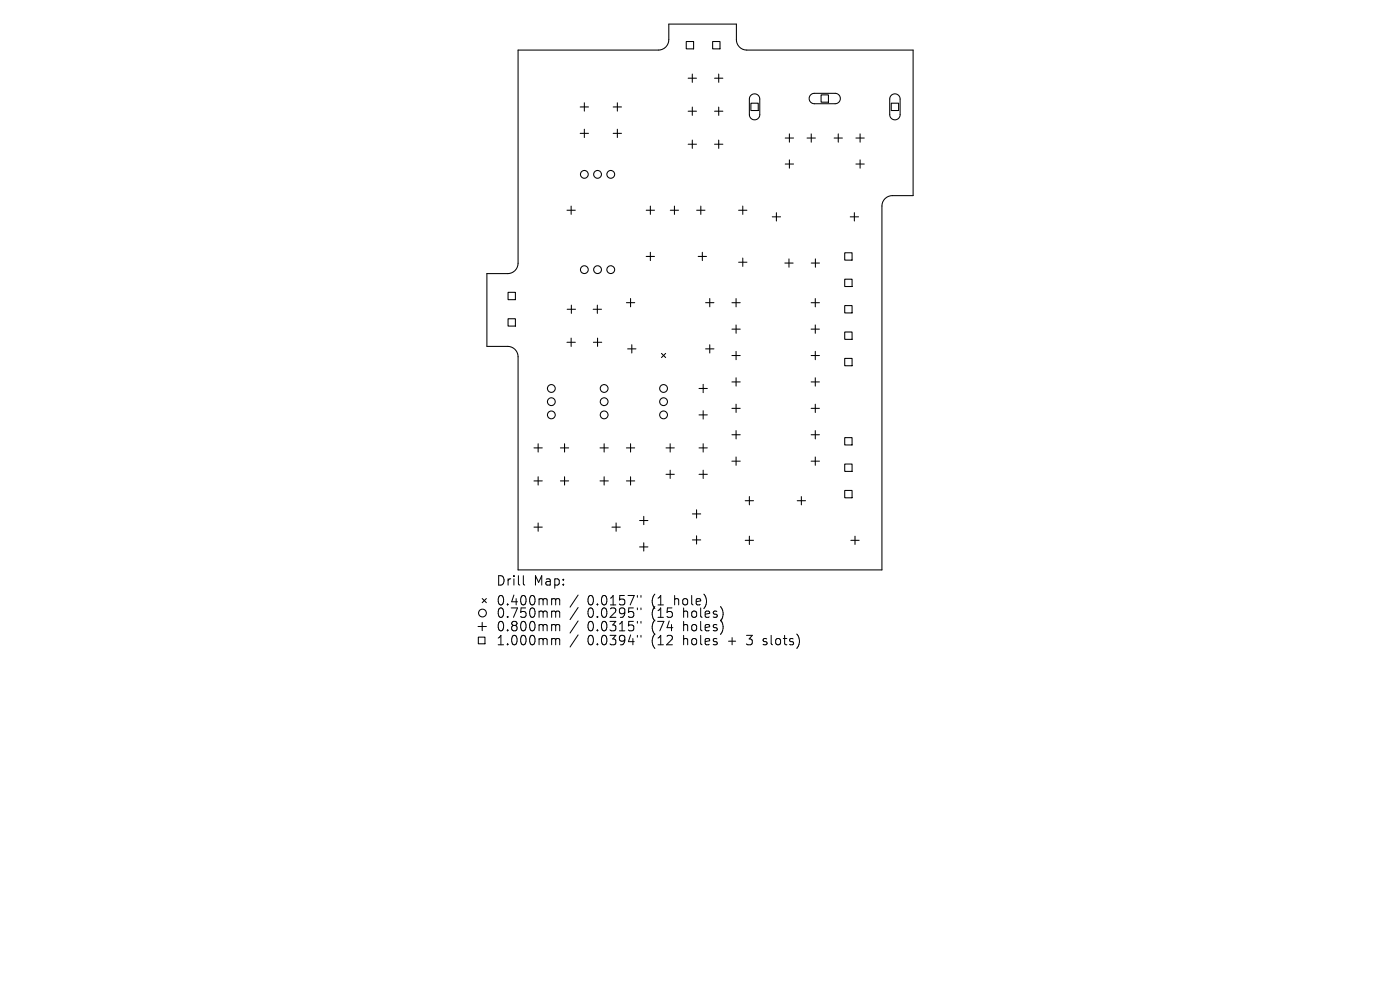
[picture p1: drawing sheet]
<svg xmlns="http://www.w3.org/2000/svg" width="297mm" height="210mm" viewBox="0 0 297 210" stroke-linecap="round" stroke-linejoin="round" font-family="sans-serif">
<defs><g id="words">
<g font-size="2.8">
<text x="105.2" y="124.5">Drill</text>
<text x="113.2" y="124.5">Map:</text>
<text x="105.2" y="128.7">0.400mm</text>
<text x="105.2" y="131.3">0.750mm</text>
<text x="124.6" y="128.7">0.0157&quot;</text>
<text x="124.6" y="131.3">0.0295&quot;</text>
<text x="138.4" y="128.7">(1</text>
<text x="138.4" y="131.3">(15</text>
<text x="143.3" y="128.7">hole)</text>
<text x="145.2" y="131.3">holes)</text>
<text x="105.2" y="134.2">0.800mm</text>
<text x="105.2" y="137.2">1.000mm</text>
<text x="124.6" y="134.2">0.0315&quot;</text>
<text x="124.6" y="137.2">0.0394&quot;</text>
<text x="138.4" y="134.2">(74</text>
<text x="138.4" y="137.2">(12</text>
<text x="145.2" y="134.2">holes)</text>
<text x="145.2" y="137.2">holes</text>
<text x="154.9" y="137.2">+</text>
<text x="159.1" y="137.2">3</text>
<text x="162.8" y="137.2">slots)</text>
</g>
</g></defs>
<g fill="none" stroke="#000" stroke-width=".22">
<path d="M109.9 10.6h29.8a2.21 2.21 0 0 0 2.2-2.2v-3.3h14.3v3.3a2.21 2.21 0 0 0 2.2 2.2h35.3v30.9h-4.4a2.21 2.21 0 0 0-2.2 2.2v77.2h-77.2v-45.2a2.21 2.21 0 0 0-2.2-2.2h-4.4v-15.5h4.4a2.21 2.21 0 0 0 2.2-2.2zM145.6 8.8h1.5v1.6h-1.5zM146 16.6h1.8M146.9 15.7v1.8M151.2 8.8h1.5v1.6h-1.5zM151.6 16.6h1.8M152.5 15.7v1.8M123.1 22.7h1.7M123.1 28.3h1.7M124 21.8v1.8M124 27.4v1.8M130.1 22.7h1.8"/>
<path d="M130.1 28.3h1.8M131 21.8v1.8M131 27.4v1.8M146 23.6h1.8M146 30.6h1.8M146.9 22.7v1.8M146.9 29.7v1.8M151.6 23.6h1.8M151.6 30.6h1.8M152.5 22.7v1.8M152.5 29.7v1.8M159.3 21.9h1.6v1.5h-1.6z"/>
<path d="M159.3 20.2a1.1 1.1 0 0 1 1.2-.2 1.1 1.1 0 0 1 .7 1v3.3a1.1 1.1 0 0 1-1.1 1.1 1.1 1.1 0 0 1-1.1-1.1v-3.4zM166.6 29.3h1.7M166.6 34.8h1.7M167.5 28.4v1.8M167.5 33.9v1.8M171.2 29.3h1.8M172 20.1l.7-.3h4.5a1.1 1.1 0 0 1 1.1 1.1 1.1 1.1 0 0 1-1.1 1.1h-4.4a1.1 1.1 0 0 1-1.1-.7 1.1 1.1 0 0 1 .3-1.2zM172.1 28.4v1.8M174.2 20.1h1.5v1.6h-1.5zM177 29.3h1.7M177.8 28.4v1.8M181.6 29.3h1.7"/>
<path d="M181.6 34.8h1.7M182.5 28.4v1.8M182.5 33.9v1.8M189.1 21.9h1.5v1.5h-1.5zM189.1 20.2a1.1 1.1 0 0 1 1.2-.2 1.1 1.1 0 0 1 .7 1v3.3a1.1 1.1 0 0 1-1.1 1.1 1.1 1.1 0 0 1-1.2-1.1l.1-3.4zM120.3 44.6h1.7M121.2 43.7v1.8M137.1 44.6h1.8M137.1 54.4h1.8M138 43.7v1.8M138 53.5v1.8M142.2 44.6h1.8"/>
<path d="M143.1 43.7v1.8M147.8 44.6h1.8M148.1 54.4h1.8M148.7 43.7v1.8M149 53.5v1.8M156.7 44.6h1.8M156.7 55.6h1.8M157.6 43.7v1.8M157.6 54.7v1.8M163.8 46h1.8M164.7 45.1v1.8M166.5 55.8h1.8"/>
<path d="M167.4 54.9v1.8M172.1 55.8h1.8M173 54.9v1.8M179.2 53.6h1.6v1.6h-1.6zM179.2 59.2h1.6v1.6h-1.6zM180.4 46h1.7M181.3 45.1v1.8M107.8 62h1.5v1.6h-1.5zM107.8 67.6h1.5v1.6h-1.5zM120.3 72.6h1.7M120.3 65.6h1.8M121.2 71.7v1.8"/>
<path d="M121.2 64.7v1.8M125.8 65.6h1.8M125.9 72.6h1.7M126.7 64.7v1.8M126.8 71.7v1.8M132.9 64.2h1.8M133.2 74h1.7M133.8 63.3v1.8M134 73.1v1.8M140.3 75l.9 .8M141.2 75l-.9 .8M149.7 64.2h1.8"/>
<path d="M149.7 74h1.8M150.6 63.3v1.8M150.6 73.1v1.8M155.3 64.2h1.7M155.3 69.8h1.7M155.3 75.4h1.7M156.2 63.3v1.8M156.2 68.9v1.8M156.2 74.5v1.8M172.1 64.2h1.7M172.1 69.8h1.7M172.1 75.4h1.7"/>
<path d="M173 63.3v1.8M173 68.9v1.8M173 74.5v1.8M179.2 64.8h1.6v1.6h-1.6zM179.2 70.4h1.6v1.6h-1.6zM179.2 76h1.6v1.6h-1.6zM113.3 95h1.7M114.2 94.1v1.8M118.9 95h1.7M119.8 94.1v1.8M127.3 95h1.7M128.2 94.1v1.8"/>
<path d="M132.9 95h1.8M133.8 94.1v1.8M141.3 95h1.8M142.2 94.1v1.8M142.2 99.7v1.8M148.3 95h1.8M148.3 82.4h1.8M148.3 88h1.8M149.2 81.5v1.8M149.2 87.1v1.8M149.2 94.1v1.8M149.2 99.7v1.8"/>
<path d="M155.3 81h1.7M155.3 86.6h1.7M155.3 92.2h1.7M155.3 97.8h1.7M156.2 80.1v1.8M156.2 85.7v1.8M156.2 91.3v1.8M156.2 96.9v1.8M172.1 81h1.7M172.1 86.6h1.7M172.1 92.2h1.7M172.1 97.8h1.7"/>
<path d="M173 80.1v1.8M173 85.7v1.8M173 91.3v1.8M173 96.9v1.8M179.2 92.8h1.6v1.6h-1.6zM179.2 98.4h1.6v1.6h-1.6zM113.3 102h1.7M113.3 111.8h1.7M114.2 101.1v1.8M114.2 110.9v1.8M118.9 102h1.7M119.8 101.1v1.8"/>
<path d="M127.3 102h1.7M128.2 101.1v1.8M129.8 111.8h1.8M130.7 110.9v1.8M132.9 102h1.8M133.8 101.1v1.8M135.7 110.4h1.8M135.7 116h1.8M136.6 109.5v1.8M136.6 115.1v1.8M141.3 100.6h1.8M146.9 109h1.8"/>
<path d="M146.9 114.5h1.8M147.8 108.1v1.8M147.8 113.6v1.8M148.3 100.6h1.8M158.1 106.2h1.8M158.1 114.6h1.8M159 105.3v1.8M159 113.7v1.8M169.1 106.2h1.8M170 105.3v1.8M179.2 104h1.6v1.6h-1.6zM180.5 114.6h1.8"/>
<path d="M181.4 113.7v1.8M101.4 132.9h1.8M101.5 135.2h1.4v1.4h-1.4zM102.3 127l.9 .8M102.3 132v1.8M103.2 127l-.9 .8"/>
<circle cx="124" cy="37" r=".83"/>
<circle cx="126.8" cy="37" r=".83"/>
<circle cx="129.6" cy="37" r=".83"/>
<circle cx="124" cy="57.2" r=".83"/>
<circle cx="126.8" cy="57.2" r=".83"/>
<circle cx="129.6" cy="57.2" r=".83"/>
<circle cx="117" cy="82.4" r=".83"/>
<circle cx="117" cy="88" r=".83"/>
<circle cx="117" cy="85.2" r=".83"/>
<circle cx="128.2" cy="82.4" r=".83"/>
<circle cx="128.2" cy="88" r=".83"/>
<circle cx="128.2" cy="85.2" r=".83"/>
<circle cx="140.8" cy="82.4" r=".83"/>
<circle cx="140.8" cy="88" r=".83"/>
<circle cx="140.8" cy="85.2" r=".83"/>
<circle cx="102.4" cy="130" r=".83"/>
</g>
<g fill="none" stroke="#000" stroke-width=".21">
<path d="M111 122.1v1.7l.3 .3M117.3 127h.3l.3 .3M117.3 129.6h.3l.3 .3M117.3 132.5h.3l.3 .3M117.3 135.4h.3l.3 .3M117.9 127.3l.3-.3 .4 .1 .1 1.2M117.9 127.3v1M117.9 129.9v1.1M117.9 132.8v1M117.9 135.7v1.1M117.9 129.9l.3-.3 .4 .1 .1 1.3M117.9 132.8l.3-.3 .4 .1 .1 1.2"/>
<path d="M117.9 135.7l.3-.3 .4 .1 .1 1.3M122.6 126.2l-1.7 2.6M122.6 128.9l-1.7 2.5M122.6 131.7l-1.7 2.6M122.6 134.7l-1.7 2.6M135.2 126.3v.4M135.2 129v.3M135.2 131.8v.4M135.2 134.8v.4M136 126.3v.4M136 129v.3M136 131.8v.4"/>
<path d="M136 134.8v.4M161.9 136.7l.2 .1M162 135.5v.5"/>
</g>
<use href="#words"/>
</svg>
